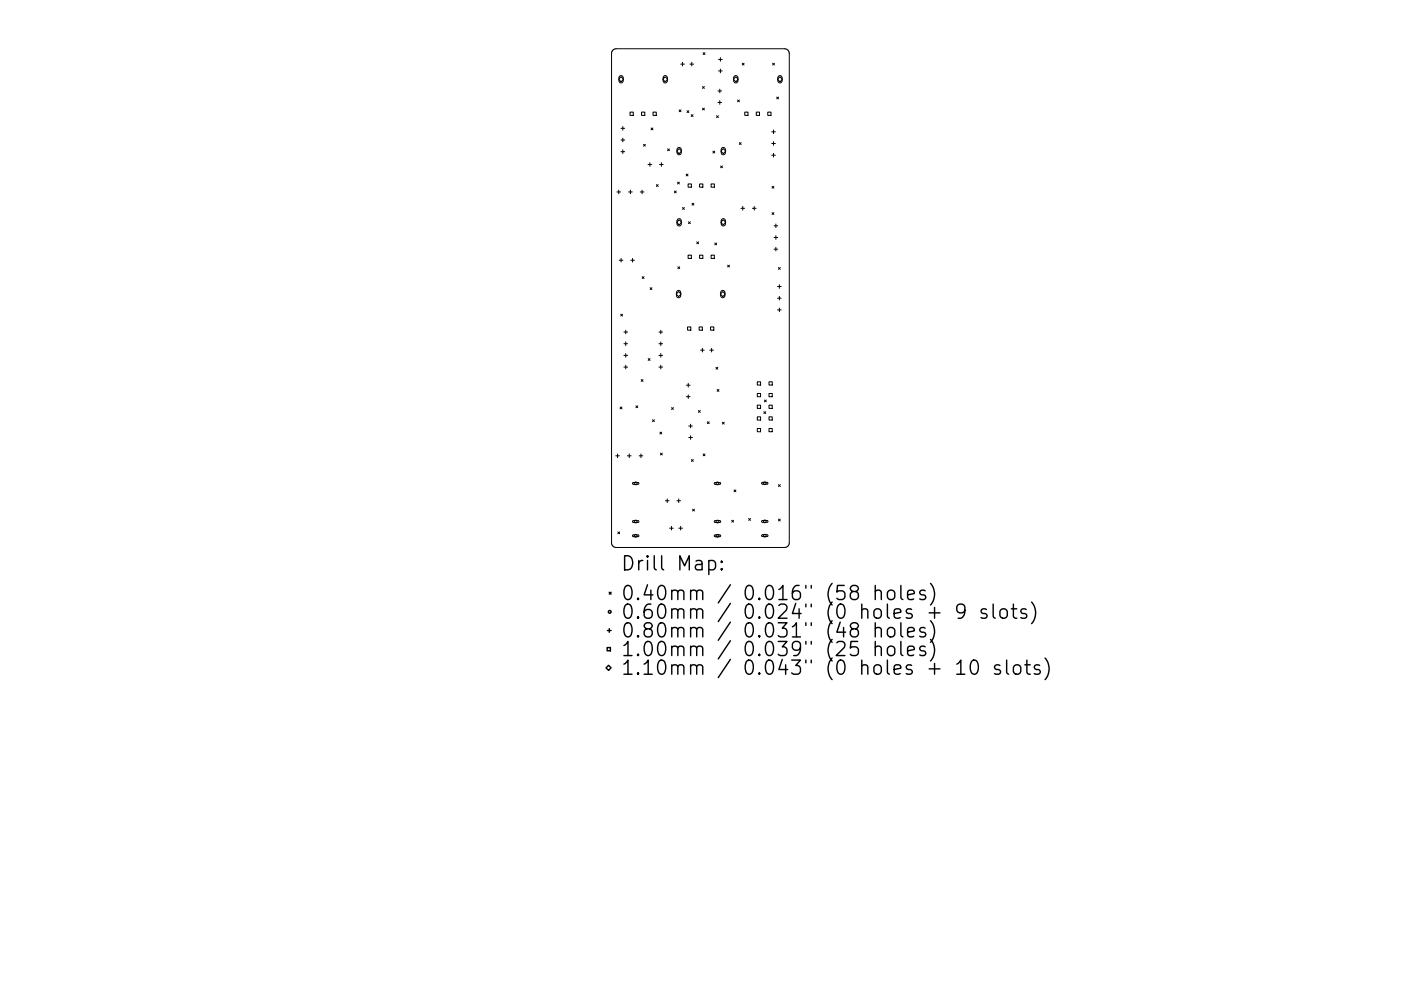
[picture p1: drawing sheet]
<svg xmlns="http://www.w3.org/2000/svg" width="297mm" height="210mm" viewBox="0 0 297 210" stroke-linecap="round" stroke-linejoin="round" font-family="sans-serif">
<defs><g id="words">
<g font-size="4.2">
<text x="131.6" y="121.1">Drill Map:</text>
<text x="131.6" y="127.4">0.40mm / 0.016&quot; (58 holes)</text>
<text x="131.6" y="131.3">0.60mm / 0.024&quot; (0 holes + 9 slots)</text>
<text x="131.6" y="135.3">0.80mm / 0.031&quot; (48 holes)</text>
<text x="131.6" y="139.2">1.00mm / 0.039&quot; (25 holes)</text>
<text x="131.6" y="143.2">1.10mm / 0.043&quot; (0 holes + 10 slots)</text>
</g>
</g></defs>
<g fill="none" stroke="#000" stroke-width=".21">
<path d="M129.9 10.6l.7-.3h35.8l.5 .2 .4 .6v104.1l-.2 .7-.5 .2-36 .1-.5-.2-.4-.6v-104.1zM131.4 16.2l.4-.1 .3 .3v.9l-.3 .3-.3-.1-.2-.2zM131.7 16.3l.5 .5-.5 .6-.6-.6zM140.7 16.2l.5-.1 .3 .3v.9l-.3 .3-.4-.1-.2-.2zM141 16.3l.6 .5-.6 .6-.5-.6zM144.3 13.6h.8M144.7 13.2v.8M146.3 13.6h.8M146.7 13.2v.8M148.9 18.4l.4 .4M149.1 11.2l.4 .4M149.3 18.4l-.4 .4"/>
<path d="M149.5 11.2l-.4 .4M152.2 19.3h.8M152.3 12.6h.8M152.3 15.1h.8M152.6 18.9v.8M152.7 12.2v.8M152.7 14.7v.7M155.7 16.2l.4-.1 .3 .3v.9l-.3 .3-.3-.1-.2-.2zM156 16.3l.5 .5-.5 .6-.5-.6zM157.4 13.4l.4 .4M157.8 13.4l-.4 .4M163.8 13.4l.4 .4"/>
<path d="M164.2 13.4l-.4 .4M165.1 16.2l.4-.1 .3 .3v.9l-.3 .3-.4-.1-.2-.2zM165.4 16.3l.5 .5-.5 .6-.6-.6zM131.7 27.2h.7M131.7 29.7h.7M131.7 32.2h.7M132.1 26.8v.8M132.1 29.3v.8M132.1 31.8v.8M133.6 23.8h.7v.7h-.7zM136 23.8h.7v.7h-.7zM136.4 30.6l.4 .4"/>
<path d="M136.8 30.6l-.4 .4M137.4 34.9h.8M137.8 34.5v.8M138 27.2l.4 .3M138.4 27.2l-.4 .3M138.5 23.8h.6v.7h-.6zM139.2 39.2l.4 .4M139.6 39.2l-.4 .4M139.8 34.9h.8M140.2 34.5v.8M141.5 31.6l.4 .4M141.9 31.6l-.4 .4"/>
<path d="M143.7 38.6l.3 .4M143.7 31.4l.4-.1 .3 .3v.9l-.3 .3h-.3l-.2-.3zM144 31.5l.5 .6-.5 .5-.5-.5zM144 23.3l.4 .4M144 38.6l-.3 .4M144.4 23.3l-.4 .4M145.5 36.9l.4 .4M145.7 23.5l.3 .4M145.9 36.9l-.4 .4M145.9 39h.7v.7h-.7zM146 23.5l-.3 .4M146.5 24.3l.4 .4"/>
<path d="M146.9 24.3l-.4 .4M148.3 39h.7v.7h-.7zM148.9 22.9l.4 .4M149.3 22.9l-.4 .4M150.8 39h.7v.7h-.7zM151.1 32.1l.4 .4M151.5 32.1l-.4 .4M151.9 24.6l.4 .3M152.2 21.7h.8M152.3 24.6l-.4 .3M152.6 21.3v.8M152.8 35.2l.4 .4"/>
<path d="M153 31.4l.5-.1 .3 .3v.9l-.3 .3h-.4l-.2-.3zM153.2 35.2l-.4 .4M153.4 31.5l.5 .6-.5 .5-.6-.5zM156.4 21.2l.4 .4M156.8 30.3l.3 .4M156.8 21.2l-.4 .4M157.1 30.3l-.3 .4M157.9 23.8h.7v.7h-.7zM160.3 23.8h.7v.7h-.7zM162.8 23.8h.7v.7h-.7zM163.6 28h.8M163.6 30.4h.8"/>
<path d="M163.6 32.9h.8M163.7 39.5l.4 .4M164 27.6v.8M164 30.1v.7M164 32.5v.8M164.1 39.5l-.4 .4M164.7 20.6l.4 .4M165.1 20.6l-.4 .4M130.8 40.7h.8M131.2 40.3v.8M131.3 55.2h.8M131.7 54.8v.8"/>
<path d="M133.3 40.7h.8M133.7 40.3v.8M133.7 55.2h.8M134.1 54.8v.8M135.7 40.7h.8M136.1 40.3v.8M136.2 58.7l.3 .4M136.5 58.7l-.3 .4M143 40.5l.4 .4M143.4 40.5l-.4 .4M143.7 46.5l.4-.1 .3 .3v.9l-.3 .3h-.3l-.2-.3zM143.7 56.6l.4 .4"/>
<path d="M144 46.6l.5 .6-.5 .5-.5-.5zM144.1 56.6l-.4 .4M144.7 44l.4 .4M145.1 44l-.4 .4M145.9 54.1h.7v.7h-.7zM146 47.1l.4 .3M146.4 47.1l-.4 .3M146.7 43.1l.4 .4M147.1 43.1l-.4 .4M147.7 51.3l.4 .4M148.1 51.3l-.4 .4M148.3 54.1h.7v.7h-.7z"/>
<path d="M150.8 54.1h.7v.7h-.7zM151.5 51.6l.4 .3M151.9 51.6l-.4 .3M153 46.5l.5-.1 .3 .3v.9l-.3 .3h-.4l-.2-.3zM153.4 46.6l.5 .6-.5 .5-.6-.5zM154.3 56.3l.4 .4M154.7 56.3l-.4 .4M157.1 44.2h.8M157.5 43.8v.8M159.5 44.2h.8M159.9 43.8v.8M163.7 45.1l.4 .4"/>
<path d="M164.1 45.1l-.4 .4M164.1 47.9h.8M164.1 50.4h.8M164.1 52.9h.8M164.5 47.5v.8M164.5 50v.8M164.5 52.5v.8M165 56.8l.4 .3M165.4 56.8l-.4 .3M131.6 66.7l.4 .4M132 66.7l-.4 .4M132.3 70.5h.8"/>
<path d="M132.3 72.9h.8M132.3 75.4h.8M132.3 77.9h.8M132.7 70.1v.7M132.7 72.5v.8M132.7 75v.8M132.7 77.5v.8M137.4 76.1l.4 .4M137.8 76.1l-.4 .4M137.8 61l.4 .4M138.2 61l-.4 .4M139.7 70.5h.8"/>
<path d="M139.7 72.9h.8M139.7 75.4h.8M139.7 77.9h.8M140.1 70.1v.7M140.1 72.5v.8M140.1 75v.8M140.1 77.5v.8M143.6 61.7l.4-.1 .3 .3v.9l-.3 .4-.3-.1-.2-.3zM143.9 61.9l.5 .5-.5 .5-.6-.5zM145.8 69.4h.7v.7h-.7zM148.2 69.4h.7v.7h-.7zM148.5 74.3h.8"/>
<path d="M148.9 73.9v.8M150.5 74.3h.8M150.7 69.4h.6v.7h-.6zM150.9 73.9v.8M151.8 77.9l.4 .4M152.2 77.9l-.4 .4M152.9 61.7l.5-.1 .3 .3v.9l-.3 .4-.4-.1-.2-.3zM153.2 61.9l.6 .5-.6 .5-.5-.5zM164.9 60.8h.7M164.9 63.3h.7M164.9 65.7h.7M165.2 60.4v.8"/>
<path d="M165.2 62.9v.8M165.2 65.4v.7M130.5 96.7h.8M130.9 96.3v.8M131.5 86.4l.4 .3M131.9 86.4l-.4 .3M133 96.7h.8M133.4 96.3v.8M134.8 86.1l.4 .4M135.2 86.1l-.4 .4M135.5 96.7h.8M135.9 96.3v.8"/>
<path d="M135.9 80.5l.4 .4M136.3 80.5l-.4 .4M138.3 89.1l.4 .3M138.7 89.1l-.4 .3M139.9 91.7l.4 .4M140 96.1l.4 .4M140.3 91.7l-.4 .4M140.4 96.1l-.4 .4M142.4 86.5l.4 .4M142.8 86.5l-.4 .4M145.5 81.7h.8M145.5 84.2h.8"/>
<path d="M145.9 81.3v.8M145.9 83.8v.7M146 90.4h.8M146 92.8h.8M146.4 90v.8M146.4 92.4v.8M146.6 97.5l.4 .4M147 97.5l-.4 .4M148.1 87.1l.4 .4M148.5 87.1l-.4 .4M149.1 96.3l.4 .4M149.5 96.3l-.4 .4"/>
<path d="M150 89.5l.4 .4M150.4 89.5l-.4 .4M152 82.6l.4 .4M152.4 82.6l-.4 .4M153.2 89.6l.3 .4M153.5 89.6l-.3 .4M160.6 81h.7v.7h-.7zM160.6 83.5h.7v.7h-.7zM160.6 86h.7v.6h-.7zM160.6 88.4h.7v.7h-.7zM160.6 90.9h.7v.7h-.7zM162 87.3l.3 .4"/>
<path d="M162.1 84.9l.4 .4M162.3 87.3l-.3 .4M162.5 84.9l-.4 .4M163 81h.7v.7h-.7zM163 83.5h.7v.7h-.7zM163 86h.7v.6h-.7zM163 88.4h.7v.7h-.7zM163 90.9h.7v.7h-.7zM131 112.9l.4 .4M131.4 112.9l-.4 .4M134.2 102.4h1.1l.2 .2-.2 .1h-1l-.2-.1zM134.2 110.5h1.1l.2 .2-.2 .1h-1l-.2-.1z"/>
<path d="M134.2 113.5h1.1l.2 .2-.2 .2h-1l-.2-.2zM141.1 106.2h.8M141.5 105.9v.7M142 112.1h.8M142.4 111.7v.8M143.5 106.2h.8M143.9 105.9v.7M143.9 112.1h.8M144.3 111.7v.8M146.8 108l.4 .4M147.2 108l-.4 .4M151.5 102.4h1.1l.2 .2-.2 .2h-1z"/>
<path d="M151.5 110.5h1.1l.2 .2-.2 .1h-1zM151.5 113.5h1.1l.2 .2-.2 .2h-1zM155.1 110.4l.4 .4M155.5 110.4l-.4 .4M155.6 103.9l.4 .4M156 103.9l-.4 .4M158.7 110l.4 .4M159.1 110l-.4 .4M161.5 102.4l1.2-.1 .1 .2-.1 .2h-1.1l-.1-.1zM161.5 110.5l1.2-.1 .1 .2-.1 .2h-1.1l-.1-.1zM161.5 113.5h1.2l.1 .2-.1 .1h-1.1l-.1-.1zM165 102.8l.4 .4"/>
<path d="M165 110.1l.4 .4M165.4 102.8l-.4 .4M165.4 110.1l-.4 .4"/>
<circle cx="134.8" cy="113.7" r=".29"/>
<circle cx="134.8" cy="102.6" r=".29"/>
<circle cx="134.8" cy="110.7" r=".29"/>
<circle cx="152.1" cy="110.7" r=".29"/>
<circle cx="152.1" cy="102.6" r=".29"/>
<circle cx="152.1" cy="113.7" r=".29"/>
<circle cx="162.1" cy="102.5" r=".29"/>
<circle cx="162.1" cy="113.6" r=".29"/>
<circle cx="162.1" cy="110.6" r=".29"/>
</g>
<g fill="none" stroke="#000" stroke-width=".3">
<path d="M150.3 119.1l.8-.2 .6 .6v.8l-.3 .5-.3 .1-.8-.1M153 119.1l.1 .1-.1 .1-.1-.1 .1-.1v.2M128.7 137.4h.7v.7h-.7zM128.8 133.8h.8M129.2 125.7l.4 .3M129.2 133.4v.8M129.6 125.7l-.4 .3M153 120.6l.1 .2-.1 .1-.1-.1 .1-.2v.3M185.6 125.5a.74 .74 0 0 1 1.3 .1v1.6M185.6 133.4a.74 .74 0 0 1 1.3 .2v1.5M185.6 137.4a.74 .74 0 0 1 1.3 .1v1.6M185.6 124.2v3"/>
<path d="M185.6 132.1v3M185.6 136.1v3M188.3 125.5a.81 .81 0 0 1 .8-.3 .81 .81 0 0 1 .6 .6v.8a.81 .81 0 0 1-.8 .6 .81 .81 0 0 1-.8-.6v-.8zM188.3 133.4a.81 .81 0 0 1 .8-.3 .81 .81 0 0 1 .6 .6v.9a.81 .81 0 0 1-.8 .6 .81 .81 0 0 1-.8-.6v-.9zM188.4 137.2a.81 .81 0 0 1 1.3 .5v.8a.81 .81 0 0 1-.8 .6 .81 .81 0 0 1-.8-.6v-.8zM191 124.2v2.6l.4 .4M191 132.1v2.6l.4 .4M191 136.1v2.6l.4 .4M192.4 126.2l1.5-.3-.2-.5-.8-.2-.5 .4v1.2l.2 .3 .3 .1 .8-.1M192.4 134.1l1.5-.3-.2-.5-.8-.2-.5 .5v1.1l.2 .3 .3 .1 .8-.1M192.4 138.1l1.5-.3-.2-.6-.8-.1-.5 .4v1.2l.2 .2 .3 .2 .8-.2M196.1 125.4l-.7-.2-.4 .4 .1 .5 1 .3 .2 .2-.2 .5-.2 .1-.9-.1"/>
<path d="M196.1 133.3l-.7-.2-.4 .5 .1 .4 1 .3 .2 .3-.2 .4-.2 .1-.9-.1M196.1 137.2l-.7-.1-.4 .4 .1 .4 1 .3 .2 .3-.2 .4-.2 .2-.9-.2M197 130h2.3M197.3 123.8a3.4 3.4 0 0 1 0 4.6M197.3 131.7a3.4 3.4 0 0 1 0 4.6M197.3 135.7a3.4 3.4 0 0 1 0 4.5M198.1 128.9v2.3M204.6 129.5l-.6 .5-.9-.1-.2-.4v-.8l.2-.4 .9-.1 .4 .3a1.98 1.98 0 0 1-.7 2.7h-.6M209.1 129.3l-.7-.1-.4 .4 .1 .4 1 .3 .2 .3-.2 .4-.2 .2-.9-.2M210.6 128.2v2.5l.4 .5M212.3 129.3a.81 .81 0 0 1 1.3 .4v.9a.81 .81 0 0 1-.8 .6 .81 .81 0 0 1-.8-.6v-.9zM214.4 129.2h1.2"/>
<path d="M214.9 128.2v2.5l.1 .3 .6 .2M217.6 129.3l-.7-.1-.5 .4 .2 .4 1 .3 .1 .3-.1 .4-.3 .2-.9-.2M218.7 127.7a3.4 3.4 0 0 1 0 4.6M221.6 139.6a3.4 3.4 0 0 1 0 4.6M128.5 141.7l.5-.5 .6 .5-.6 .5zM202.9 140.9l.8-.9v3M202.9 143h1.7M206 140.3a.72 .72 0 0 1 .7-.2 .72 .72 0 0 1 .6 .5 1.76 1.76 0 0 1-.6 2.4 .77 .77 0 0 1-.8-.5 2.56 2.56 0 0 1 .1-2.2zM212 141.2l-.7-.2-.4 .5 .1 .4 1 .3 .1 .3-.1 .4-.3 .1-.8-.1M213.4 140v2.6l.5 .4M215 141.3a.81 .81 0 0 1 .8-.3 .81 .81 0 0 1 .6 .6v.9a.81 .81 0 0 1-.8 .6 .81 .81 0 0 1-.7-.6v-.9zM217.3 141h1.1"/>
<path d="M217.7 140v2.6l.2 .3 .5 .1M220.4 141.2l-.7-.2-.4 .5 .1 .4 1 .3 .2 .3-.2 .4-.3 .1-.8-.1"/>
<circle cx="129.3" cy="129.8" r=".29"/>
</g>
<use href="#words"/>
</svg>
